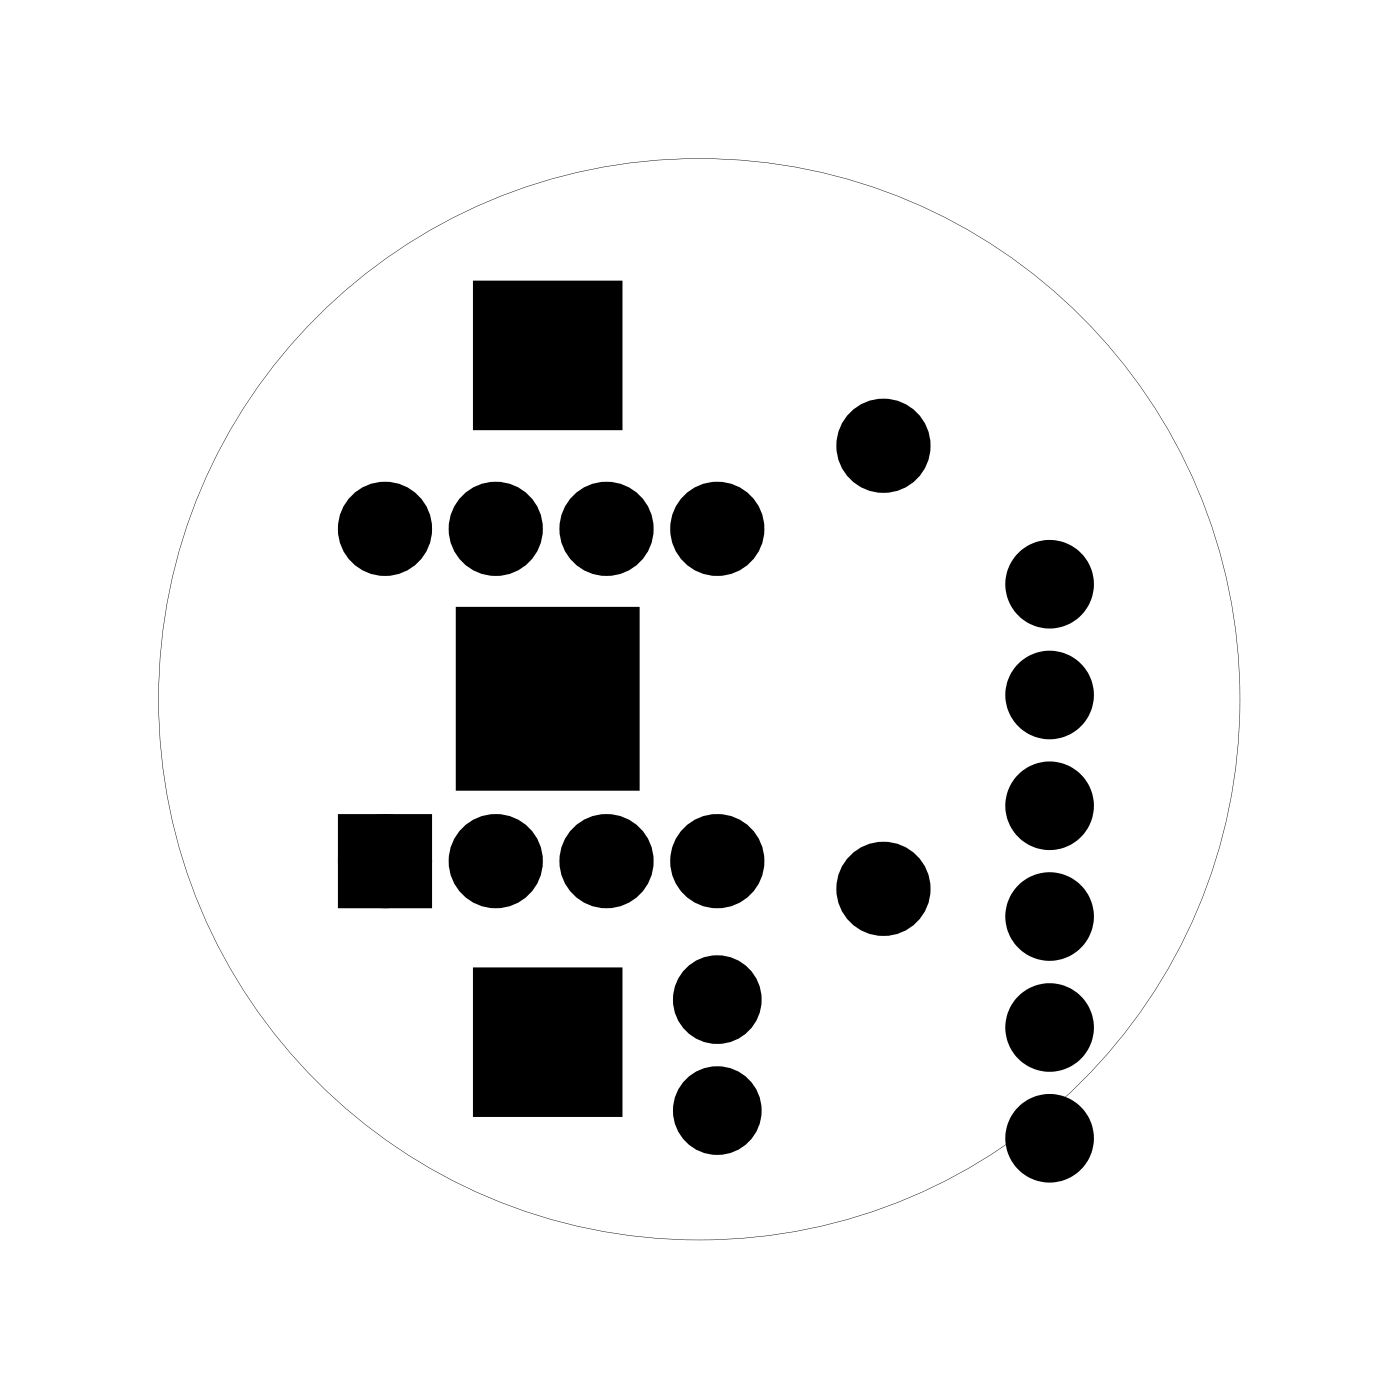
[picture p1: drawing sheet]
<svg xmlns="http://www.w3.org/2000/svg" width="32mm" height="32mm" viewBox="0 0 32 32" stroke-linecap="round" stroke-linejoin="round" font-family="sans-serif">
<g fill="#000">
<path d="M10.6 14h3.9v4h-3.9zM11 6.6h3.1v3.1h-3.1zM8.1 19h1.4v1.4h-1.4zM11 22.3h3.1v3.2h-3.1z"/>
<path d="M3.6 16a12.4 12.4 0 0 1 24.8 0 12.4 12.4 0 0 1-24.8 0zM3.6 16a12.4 12.4 0 0 0 24.8 0 12.4 12.4 0 0 0-24.8 0z"/>
<circle cx="24.1" cy="15.9" r=".64"/>
<circle cx="24.1" cy="13.4" r=".64"/>
<circle cx="24.1" cy="18.5" r=".64"/>
<circle cx="24.1" cy="23.6" r=".64"/>
<circle cx="24.1" cy="21" r=".64"/>
<circle cx="24.1" cy="26.1" r=".64"/>
</g>
<g fill="#000">
<circle cx="8.8" cy="12.1" r=".7"/>
<circle cx="8.8" cy="19.7" r=".7"/>
<circle cx="11.4" cy="12.1" r=".7"/>
<circle cx="11.4" cy="19.7" r=".7"/>
<circle cx="13.9" cy="12.1" r=".7"/>
<circle cx="13.9" cy="19.7" r=".7"/>
<circle cx="16.4" cy="12.1" r=".7"/>
<circle cx="16.4" cy="19.7" r=".7"/>
<circle cx="20.3" cy="10.2" r=".7"/>
<circle cx="16.4" cy="25.5" r=".64"/>
<circle cx="16.4" cy="22.9" r=".64"/>
<circle cx="20.3" cy="20.4" r=".7"/>
</g>
<g fill="none" stroke="#000" stroke-width=".76" stroke-linecap="butt">
<path d="M8.1 19h1.4v1.4h-1.4z"/>
<circle cx="8.8" cy="12.1" r=".7"/>
<circle cx="8.8" cy="19.7" r=".7"/>
<circle cx="11.4" cy="12.1" r=".7"/>
<circle cx="11.4" cy="19.7" r=".7"/>
<circle cx="13.9" cy="12.1" r=".7"/>
<circle cx="13.9" cy="19.7" r=".7"/>
<circle cx="16.4" cy="12.1" r=".7"/>
<circle cx="16.4" cy="19.7" r=".7"/>
<circle cx="20.3" cy="10.2" r=".7"/>
<circle cx="16.4" cy="22.9" r=".64"/>
<circle cx="16.4" cy="25.5" r=".64"/>
<circle cx="20.3" cy="20.4" r=".7"/>
</g>
<g fill="none" stroke="#000" stroke-width=".76">
<circle cx="24.1" cy="13.4" r=".64"/>
<circle cx="24.1" cy="15.9" r=".64"/>
<circle cx="24.1" cy="18.5" r=".64"/>
<circle cx="24.1" cy="23.6" r=".64"/>
<circle cx="24.1" cy="21" r=".64"/>
<circle cx="24.1" cy="26.1" r=".64"/>
</g>
<path d="M10.6 14h3.9v4h-3.9zM11 6.6h3.1v3.1h-3.1zM11 22.3h3.1v3.2h-3.1z" fill="none" stroke="#000" stroke-width=".25"/>
</svg>
